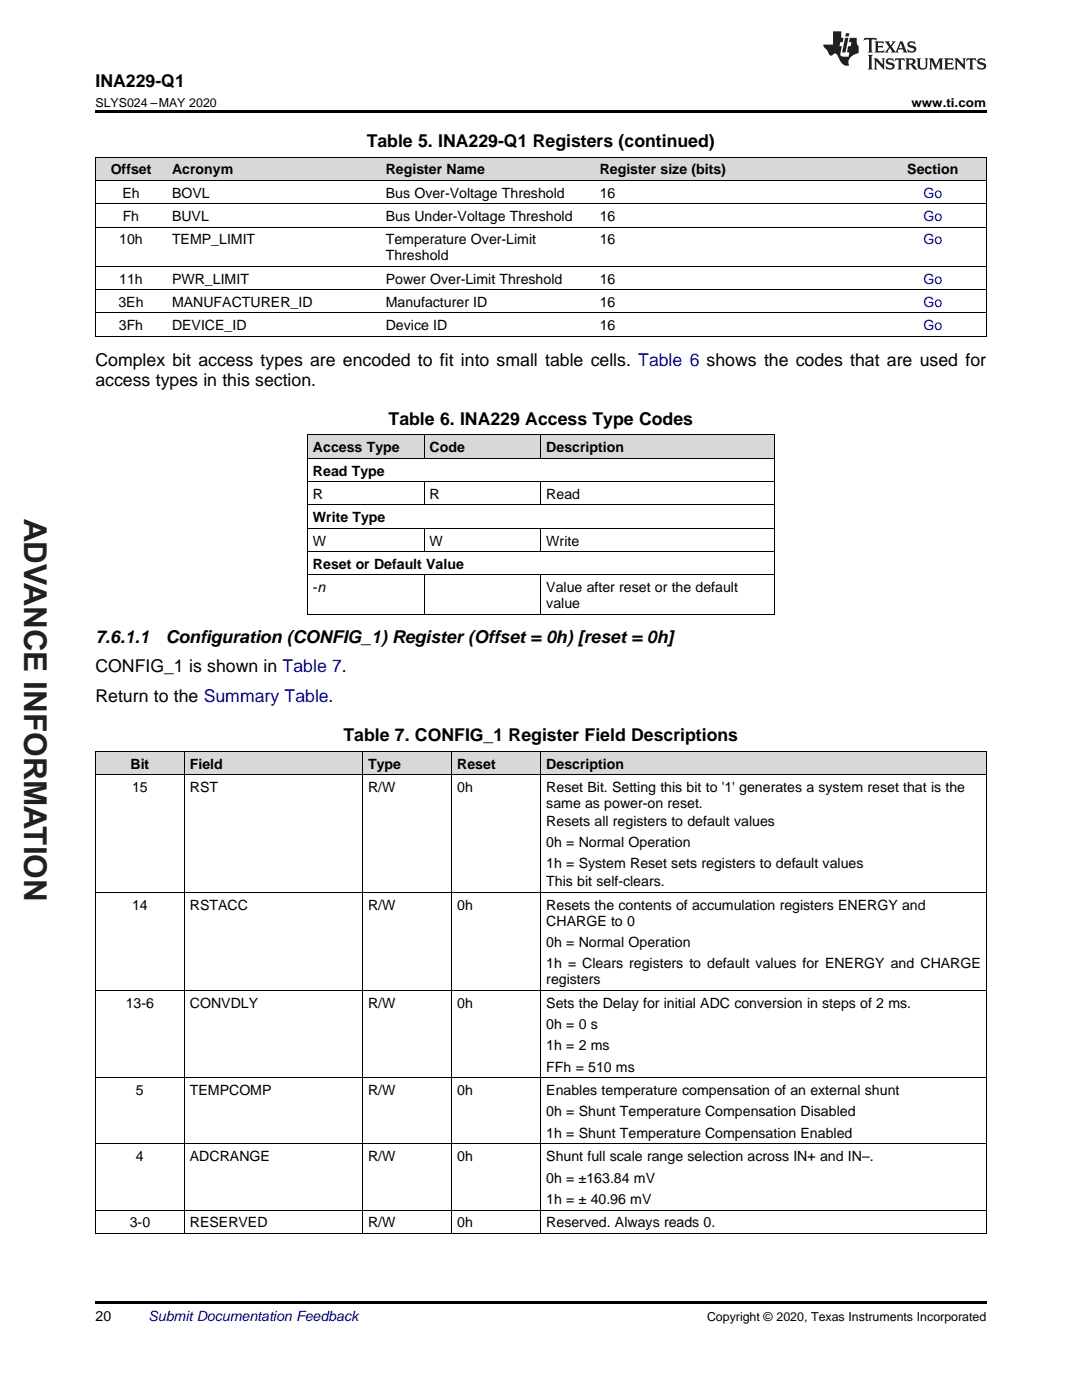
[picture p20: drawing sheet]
<svg xmlns="http://www.w3.org/2000/svg" width="216mm" height="279mm" viewBox="0 0 216 279" stroke-linecap="round" stroke-linejoin="round" font-family="sans-serif">
<defs><g id="words">
<text font-size="6.3" fill="#231f20" x="4.8" y="103.5" transform="rotate(90 4.8 103.5)">ADVANCE INFORMATION</text>
<g font-size="3.5">
<text x="19" y="17.3">INA229-Q1</text>
<text x="73.2" y="29.3">Table 5. INA229-Q1 Registers (continued)</text>
<text x="19" y="73.1">Complex bit access types are encoded to fit into small table cells. Table 6 shows the codes that are used for</text>
<text x="19" y="77">access types in this section.</text>
<text x="77.5" y="84.7">Table 6. INA229 Access Type Codes</text>
<text x="19" y="128.2">7.6.1.1</text>
<text x="33.1" y="128.2">Configuration (CONFIG_1) Register (Offset = 0h) [reset = 0h]</text>
<text x="19" y="134.2">CONFIG_1 is shown in Table 7.</text>
<text x="19" y="140.2">Return to the Summary Table.</text>
<text x="68.5" y="147.9">Table 7. CONFIG_1 Register Field Descriptions</text>
</g>
<g font-size="2.8">
<text x="22.1" y="34.8">Offset</text>
<text x="34.3" y="34.8">Acronym</text>
<text x="77" y="34.8">Register Name</text>
<text x="119.7" y="34.8">Register size (bits)</text>
<text x="181" y="34.8">Section</text>
<text x="24.4" y="39.4">Eh</text>
<text x="34.3" y="39.4">BOVL</text>
<text x="77" y="39.4">Bus Over-Voltage Threshold</text>
<text x="119.7" y="39.4">16</text>
<text x="24.5" y="44.1">Fh</text>
<text x="34.3" y="44.1">BUVL</text>
<text x="77" y="44.1">Bus Under-Voltage Threshold</text>
<text x="119.7" y="44.1">16</text>
<text x="23.8" y="48.8">10h</text>
<text x="34.3" y="48.8">TEMP_LIMIT</text>
<text x="77" y="48.8">Temperature Over-Limit</text>
<text x="77" y="51.9">Threshold</text>
<text x="119.7" y="48.8">16</text>
<text x="23.8" y="56.6">11h</text>
<text x="34.3" y="56.6">PWR_LIMIT</text>
<text x="77" y="56.6">Power Over-Limit Threshold</text>
<text x="119.7" y="56.6">16</text>
<text x="23.6" y="61.2">3Eh</text>
<text x="23.7" y="65.9">3Fh</text>
<text x="34.3" y="61.2">MANUFACTURER_ID</text>
<text x="34.3" y="65.9">DEVICE_ID</text>
<text x="77" y="61.2">Manufacturer ID</text>
<text x="77" y="65.9">Device ID</text>
<text x="119.7" y="61.2">16</text>
<text x="119.7" y="65.9">16</text>
<text x="62.4" y="90.2">Access Type</text>
<text x="62.4" y="94.9">Read Type</text>
<text x="85.7" y="90.2">Code</text>
<text x="109" y="90.2">Description</text>
<text x="62.4" y="99.6">R</text>
<text x="85.7" y="99.6">R</text>
<text x="109" y="99.6">Read</text>
<text x="62.4" y="104.2">Write Type</text>
<text x="62.4" y="108.9">W</text>
<text x="62.4" y="113.5">Reset or Default Value</text>
<text x="85.7" y="108.9">W</text>
<text x="109" y="108.9">Write</text>
<text x="62.4" y="118.2">-n</text>
<text x="109" y="118.2">Value after reset or the default</text>
<text x="109" y="121.4">value</text>
<text x="26" y="153.4">Bit</text>
<text x="37.9" y="153.4">Field</text>
<text x="73.4" y="153.4">Type</text>
<text x="91.2" y="153.4">Reset</text>
<text x="109" y="153.4">Description</text>
<text x="26.4" y="158">15</text>
<text x="37.9" y="158">RST</text>
<text x="73.4" y="158">R/W</text>
<text x="91.2" y="158">0h</text>
<text x="109" y="158">Reset Bit. Setting this bit to '1' generates a system reset that is the</text>
<text x="109" y="161.2">same as power-on reset.</text>
<text x="109" y="164.8">Resets all registers to default values</text>
<text x="109" y="169.1">0h = Normal Operation</text>
<text x="109" y="173.3">1h = System Reset sets registers to default values</text>
<text x="109" y="176.9">This bit self-clears.</text>
<text x="26.4" y="181.5">14</text>
<text x="37.9" y="181.5">RSTACC</text>
<text x="73.4" y="181.5">R/W</text>
<text x="91.2" y="181.5">0h</text>
<text x="109" y="181.5">Resets the contents of accumulation registers ENERGY and</text>
<text x="109" y="184.7">CHARGE to 0</text>
<text x="109" y="189">0h = Normal Operation</text>
<text x="109" y="193.3">1h = Clears registers to default values for ENERGY and CHARGE</text>
<text x="109" y="196.4">registers</text>
<text x="25.1" y="201.1">13-6</text>
<text x="37.9" y="201.1">CONVDLY</text>
<text x="73.4" y="201.1">R/W</text>
<text x="91.2" y="201.1">0h</text>
<text x="109" y="201.1">Sets the Delay for initial ADC conversion in steps of 2 ms.</text>
<text x="109" y="205.4">0h = 0 s</text>
<text x="109" y="209.6">1h = 2 ms</text>
<text x="109" y="213.9">FFh = 510 ms</text>
<text x="27.1" y="218.5">5</text>
<text x="37.9" y="218.5">TEMPCOMP</text>
<text x="73.4" y="218.5">R/W</text>
<text x="91.2" y="218.5">0h</text>
<text x="109" y="218.5">Enables temperature compensation of an external shunt</text>
<text x="109" y="222.8">0h = Shunt Temperature Compensation Disabled</text>
<text x="109" y="227.1">1h = Shunt Temperature Compensation Enabled</text>
<text x="27.1" y="231.7">4</text>
<text x="37.9" y="231.7">ADCRANGE</text>
<text x="73.4" y="231.7">R/W</text>
<text x="91.2" y="231.7">0h</text>
<text x="109" y="231.7">Shunt full scale range selection across IN+ and IN–.</text>
<text x="109" y="236">0h = ±163.84 mV</text>
<text x="25.9" y="244.9">3-0</text>
<text x="37.9" y="244.9">RESERVED</text>
<text x="73.4" y="244.9">R/W</text>
<text x="91.2" y="244.9">0h</text>
<text x="109" y="240.3">1h = ± 40.96 mV</text>
<text x="109" y="244.9">Reserved. Always reads 0.</text>
<text x="19" y="263.6">20</text>
</g>
<g font-size="2.8" fill="#00f">
<text x="184.3" y="39.4">Go</text>
<text x="184.3" y="44.1">Go</text>
<text x="184.3" y="48.8">Go</text>
<text x="184.3" y="56.6">Go</text>
<text x="184.3" y="61.2">Go</text>
<text x="184.3" y="65.9">Go</text>
</g>
<text font-size="2.8" fill="#0000c8" x="29.6" y="263.6">Submit Documentation Feedback</text>
<g font-size="2.5">
<text x="19" y="21.4">SLYS024 –MAY 2020</text>
<text x="181.9" y="21.4">www.ti.com</text>
<text x="141.1" y="263.6">Copyright © 2020, Texas Instruments Incorporated</text>
</g>
</g></defs>
<g fill="#d8d8d8">
<path d="M19 150h17.8v4.7h-17.8z"/>
<path d="M36.8 150h35.6v4.7h-35.6z"/>
<path d="M72.4 150h17.8v4.7h-17.8z"/>
<path d="M90.2 150h17.7v4.7h-17.7z"/>
<path d="M107.9 150h88.9v4.7h-88.9z"/>
<path d="M61.4 86.9h23.3v4.6h-23.3z"/>
<path d="M84.7 86.9h23.2v4.6h-23.2z"/>
<path d="M107.9 86.9h46.6v4.6h-46.6z"/>
<path d="M19 31.4h14.3v4.7h-14.3z"/>
<path d="M33.3 31.4h42.6v4.7h-42.6z"/>
<path d="M75.9 31.4h42.7v4.7h-42.7z"/>
<path d="M118.6 31.4h56.9v4.7h-56.9z"/>
<path d="M175.5 31.4h21.3v4.7h-21.3z"/>
</g>
<g fill="#000">
<path d="M19 22h177.8v.5h-177.8zM19 67.1l.2 .1zM118.5 67.1l.1 .1zM196.7 67.1l.1 .1zM61.4 122.6h.1zM107.8 122.6h.1zM154.4 122.6h.1zM19 246.2h.2zM72.3 246.2h.1zM90.1 246.2h.1zM107.8 246.2h.1zM196.7 246.2h.1z"/>
<path d="M19 259.7h177.8v.5h-177.8z"/>
</g>
<path d="M7.1 26.4h.1M7.1 256.5h.1" fill="none" stroke="#231f20" stroke-width=".2"/>
<g fill="none" stroke="#000" stroke-width=".2">
<path d="M19 36h177.8M19 31.3h177.8M19.1 31.4v35.8M196.8 31.4v35.8M19 57.8h177.8M19 53.1h177.8M19 45.3h177.8M19 40.7h177.8M19 67.1h177.8M19 62.5h177.8M61.4 96.1h93.1M61.4 91.5h93.1"/>
<path d="M61.4 86.8h93.1M61.4 86.8v35.8M84.6 86.8v4.7M84.6 96.1v4.7M107.9 86.8v4.7M107.9 96.1v4.7M154.5 86.8v35.8M61.4 114.7h93.1M61.4 110.1h93.1M61.4 105.4h93.1M61.4 100.8h93.1M84.6 105.4v4.7"/>
<path d="M84.6 114.8v7.8M107.9 105.4v4.7M107.9 114.8v7.8M61.4 122.6h93.1M19 154.6h177.8M19 149.9h177.8M19.1 150v96.2M36.8 150v96.2M72.3 150v96.2M90.1 150v96.2M107.9 150v96.2M196.8 150v96.2"/>
<path d="M19 178.1h177.8M19 197.6h177.8M19 215.1h177.8M19 228.3h177.8M19 246.2h177.8M19 241.5h177.8"/>
</g>
<g fill="#231f20">
<path d="M172.5 7.6l-.1 .5 .4-.2h.6v.1v2.1l-.2 .4h.9l-.2-.4v-2.1l.1-.1h.5l.5 .2-.2-.5zM174.5 8.3l.2 .3v1.5l-.2 .4h1.8l.2-.6a1.04 1.04 0 0 1-1.3 .2v-.7h.6l.3 .2v-.6l-.3 .2h-.6v-.6l.8-.1 .4 .3-.2-.5zM176.5 8.3l.9 1.1-.9 1.1h.8l-.2-.2 .4-.7 .5 .7-.2 .2h1.5l-.2-.2 .2-.4h.9l.1 .4-.2 .2h1l-.3-.3-.7-1.9h-.5l-.9 2-.8-1 .9-1h-.8l.1 .3-.4 .5-.3-.6 .1-.2zM179.7 8.6l.4 1h-.7zM181.3 8.4a.63 .63 0 0 0-.2 .7 .63 .63 0 0 0 .6 .4l.6 .2 .1 .2a.75 .75 0 0 1-.7 .4 .75 .75 0 0 1-.6-.5l.1 .7 .1-.1a1.11 1.11 0 0 0 1.5-.6 1.13 1.13 0 0 0-1.2-.8l-.1-.4a1.04 1.04 0 0 1 1.2 .2l-.2-.5-.2 .1-.4-.2zM173.2 10.9l.2 .4v2.2l-.2 .4h1l-.3-.4v-2.2l.3-.4zM174.3 11.6l.3 .4v1.5l-.3 .4h.8l-.2-.4v-1.3l1.5 1.7v-1.9l.2-.4h-.7l.2 .4v.9l-1.1-1.3zM177 11.8a.62 .62 0 0 0-.2 .7 .62 .62 0 0 0 .6 .4l.6 .1 .1 .3a.76 .76 0 0 1-.7 .3 .76 .76 0 0 1-.7-.4l.2 .7 .1-.1a1.11 1.11 0 0 0 1.5-.6 1.13 1.13 0 0 0-1.2-.8l-.1-.4a1.04 1.04 0 0 1 1.2 .2l-.2-.6-.2 .1-.5-.1zM178.7 11.6l-.2 .6a.61 .61 0 0 1 .8-.3v1.6l-.2 .4h.9l-.2-.4v-1.6a.63 .63 0 0 1 .7 .3l-.1-.6zM180.6 11.6l.3 .4v1.5l-.3 .4h1l-.2-.2-.1-.8 .6 .2a.76 .76 0 0 0 1.2 .7l-1-1a.58 .58 0 0 0 .6-.5 .58 .58 0 0 0-.5-.6zM181.4 11.9h.1a.45 .45 0 0 1 .5 .1 .45 .45 0 0 1 .1 .5l-.8 .2zM182.9 11.6l.2 .2a2.17 2.17 0 0 0 .3 1.9 .99 .99 0 0 0 1.6-.6v-1.1l.2-.4h-.7l.2 .2a1.92 1.92 0 0 1-.2 1.8 .6 .6 0 0 1-.9-.5v-1.1l.2-.4zM185.4 11.6l.2 .4v1.5l-.2 .4h.7l-.2-.4v-1.4l.8 1.8 .8-1.8v1.4l-.2 .4h.9l-.2-.4v-1.5l.2-.4h-.8l-.6 1.5-.6-1.5zM188.4 11.6l.2 .4v1.5l-.2 .4h1.8l.1-.6a1.04 1.04 0 0 1-1.2 .1v-.6h.5l.4 .2v-.6l-.4 .2h-.5v-.7h.8l.3 .3-.1-.6zM190.5 11.6l.2 .4v1.5l-.2 .4h.7l-.2-.4v-1.3l1.5 1.7v-1.9l.2-.4h-.7l.2 .4v.9l-1.1-1.3zM192.9 11.6l-.1 .6a.61 .61 0 0 1 .7-.3l.1 1.6-.3 .4h1l-.3-.4 .1-1.6a.63 .63 0 0 1 .7 .3l-.1-.6zM195.2 11.8a.62 .62 0 0 0-.2 .7 .62 .62 0 0 0 .6 .4l.6 .1 .1 .3a.76 .76 0 0 1-.7 .3 .76 .76 0 0 1-.6-.4l.1 .7 .1-.1a1.11 1.11 0 0 0 1.6-.6 1.13 1.13 0 0 0-1.3-.8l-.1-.4a1.04 1.04 0 0 1 1.2 .2l-.1-.6-.2 .1-.5-.1z"/>
<path d="M166.2 6.3v2.6h-1.9v.4l.8 .9a.91 .91 0 0 0 1 .8 .56 .56 0 0 1 .5-.3 .56 .56 0 0 1 .5 .3l.4 .8a1.53 1.53 0 0 0 1.9 1.2 1.54 1.54 0 0 1 1-2.1l.9-.3v-1.4a1.52 1.52 0 0 1-.4-1.6h-1.3l-.2 .8h.5l-.2 .8h-.5l-.1 1v.2l.4 .1-.2 .8a1.93 1.93 0 0 1-1.6-.3l.3-1.8h-.5l.2-.8h.4l.2-.8h-.4v-1.3zM168.6 7.6l-.6 2.9h.7l.6-2.9zM168.8 6.6l-.1 .7h.6l.2-.7z"/>
</g>
<use href="#words"/>
</svg>
